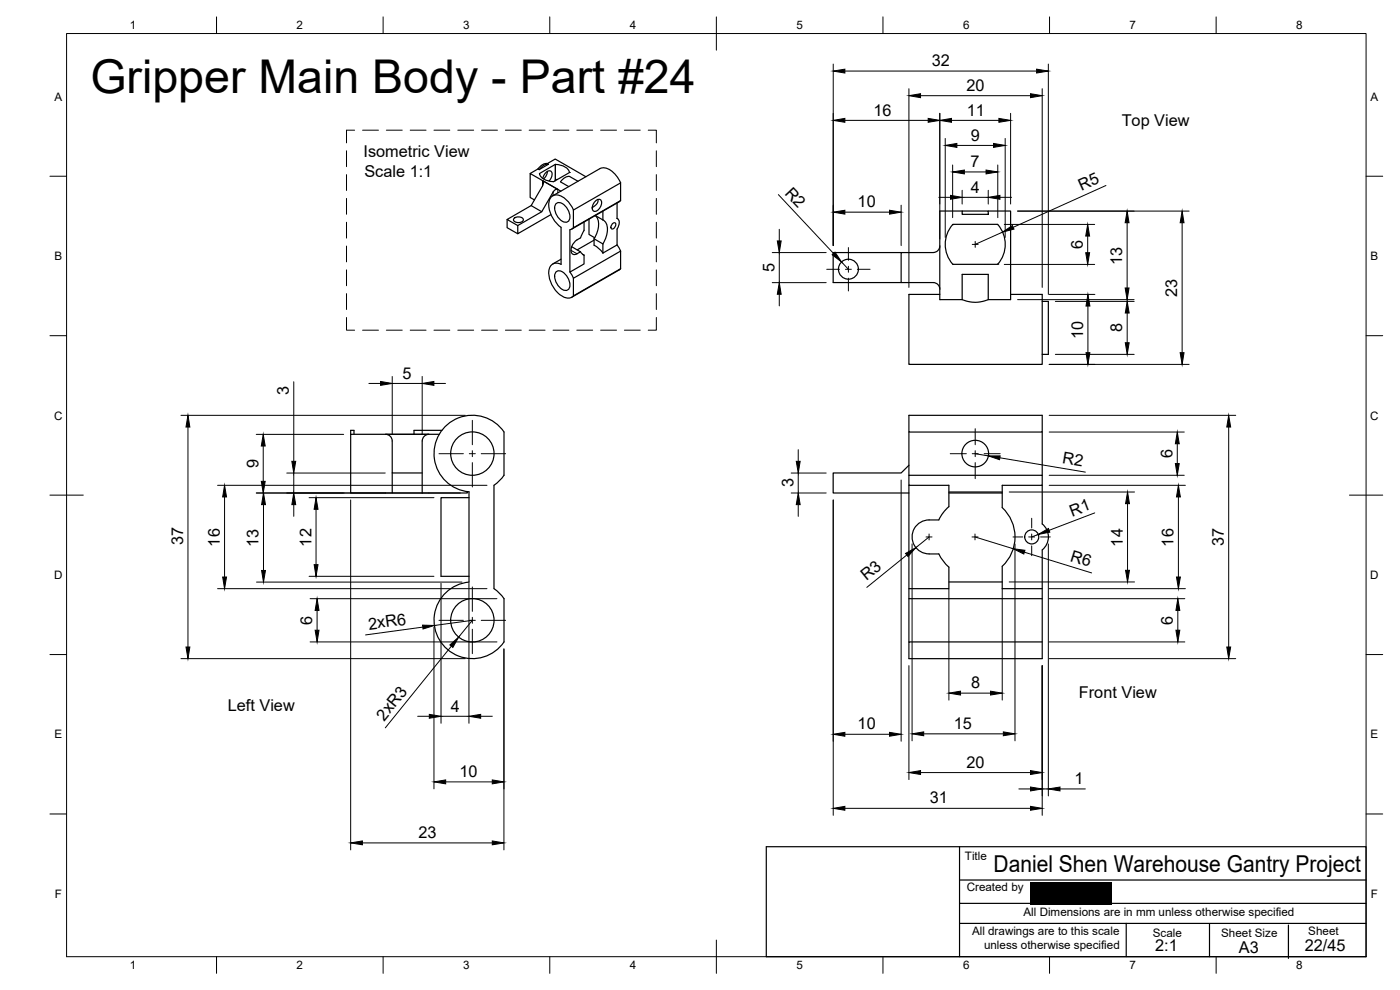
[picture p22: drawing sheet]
<svg xmlns="http://www.w3.org/2000/svg" width="420mm" height="297mm" viewBox="0 0 420 297" stroke-linecap="round" stroke-linejoin="round" font-family="sans-serif">
<defs><g id="words">
<text font-size="14" x="27.1" y="27.8">Gripper Main Body - Part #24</text>
<text font-size="7" x="298.2" y="261.7">Daniel Shen Warehouse Gantry Project</text>
<g font-size="4.9">
<text x="279.7" y="19.9">32</text>
<text x="290.1" y="27.2">20</text>
<text x="262.1" y="34.7">16</text>
<text x="290.1" y="34.7">11</text>
<text x="336.6" y="37.7">Top View</text>
<text x="109.1" y="47.1">Isometric View</text>
<text x="291.3" y="42.2">9</text>
<text x="109.4" y="53.1">Scale 1:1</text>
<text x="291.3" y="50.2">7</text>
<text x="235.3" y="58.2" transform="rotate(47 235.3 58.2)">R2</text>
<text x="291.4" y="57.8">4</text>
<text x="324.5" y="57.4" transform="rotate(-24 324.5 57.4)">R5</text>
<text x="257.4" y="62.2">10</text>
<text x="325" y="74.7" transform="rotate(-90 325 74.7)">6</text>
<text x="232.4" y="81.6" transform="rotate(-90 232.4 81.6)">5</text>
<text x="336.8" y="79.5" transform="rotate(-90 336.8 79.5)">13</text>
<text x="353.3" y="89" transform="rotate(-90 353.3 89)">23</text>
<text x="325" y="101.7" transform="rotate(-90 325 101.7)">10</text>
<text x="336.8" y="99.7" transform="rotate(-90 336.8 99.7)">8</text>
<text x="120.8" y="113.6">5</text>
<text x="86.7" y="118.4" transform="rotate(-90 86.7 118.4)">3</text>
<text x="351.9" y="137.5" transform="rotate(-90 351.9 137.5)">6</text>
<text x="77.5" y="140.5" transform="rotate(-90 77.5 140.5)">9</text>
<text x="318.7" y="139.1" transform="rotate(10 318.7 139.1)">R2</text>
<text x="238.1" y="146.3" transform="rotate(-90 238.1 146.3)">3</text>
<text x="321.7" y="155" transform="rotate(-21 321.7 155)">R1</text>
<text x="54.9" y="163.5" transform="rotate(-90 54.9 163.5)">37</text>
<text x="65.9" y="164" transform="rotate(-90 65.9 164)">16</text>
<text x="77.6" y="164.2" transform="rotate(-90 77.6 164.2)">13</text>
<text x="93.5" y="164" transform="rotate(-90 93.5 164)">12</text>
<text x="337" y="164" transform="rotate(-90 337 164)">14</text>
<text x="352.2" y="164" transform="rotate(-90 352.2 164)">16</text>
<text x="367.3" y="163.8" transform="rotate(-90 367.3 163.8)">37</text>
<text x="321" y="168.3" transform="rotate(17 321 168.3)">R6</text>
<text x="260" y="174.5" transform="rotate(-39 260 174.5)">R3</text>
<text x="93.7" y="187.5" transform="rotate(-90 93.7 187.5)">6</text>
<text x="110.7" y="188.9" transform="rotate(-8 110.7 188.9)">2xR6</text>
<text x="352" y="187.5" transform="rotate(-90 352 187.5)">6</text>
<text x="291.4" y="206.5">8</text>
<text x="323.8" y="209.3">Front View</text>
<text x="68.4" y="213.4">Left View</text>
<text x="135.3" y="213.5">4</text>
<text x="115.3" y="216.5" transform="rotate(-51 115.3 216.5)">2xR3</text>
<text x="257.4" y="218.8">10</text>
<text x="286.3" y="218.7">15</text>
<text x="137.9" y="233.1">10</text>
<text x="290.1" y="230.3">20</text>
<text x="322.5" y="235.3">1</text>
<text x="279" y="241.1">31</text>
<text x="125.6" y="251.4">23</text>
<text x="346.7" y="285.3">2:1</text>
<text x="371.8" y="286">A3</text>
<text x="391.6" y="285.2">22/45</text>
</g>
<g font-size="3.5">
<text x="39" y="8.8">1</text>
<text x="89" y="8.8">2</text>
<text x="139" y="8.8">3</text>
<text x="189" y="8.8">4</text>
<text x="239" y="8.8">5</text>
<text x="289" y="8.8">6</text>
<text x="339" y="8.8">7</text>
<text x="389" y="8.8">8</text>
<text x="16.3" y="30.2">A</text>
<text x="411.3" y="30.2">A</text>
<text x="16.3" y="78">B</text>
<text x="411.3" y="78">B</text>
<text x="16.2" y="125.9">C</text>
<text x="411.2" y="125.9">C</text>
<text x="16.2" y="173.7">D</text>
<text x="411.2" y="173.7">D</text>
<text x="16.3" y="221.6">E</text>
<text x="411.3" y="221.6">E</text>
<text x="289.6" y="258">Title</text>
<text x="16.4" y="269.4">F</text>
<text x="290.1" y="267.3">Created by</text>
<text x="411.4" y="269.4">F</text>
<text x="307.2" y="274.9">All Dimensions are in mm unless otherwise specified</text>
<text x="291.7" y="280.6">All drawings are to this scale</text>
<text x="346" y="281.2">Scale</text>
<text x="366.5" y="281">Sheet Size</text>
<text x="392.6" y="280.7">Sheet</text>
<text x="295.3" y="284.8">unless otherwise specified</text>
<text x="39" y="290.8">1</text>
<text x="89" y="290.8">2</text>
<text x="139" y="290.8">3</text>
<text x="189" y="290.8">4</text>
<text x="239" y="290.8">5</text>
<text x="289" y="290.8">6</text>
<text x="339" y="290.8">7</text>
<text x="389" y="290.8">8</text>
</g>
</g></defs>
<g fill="none" stroke="#000" stroke-width=".36">
<path d="M161.5 50.7l.3 .2M161.5 50.7l-2.4 1.4M161.9 52.1l4.7-2.8a4.3 4.3 0 0 1 4.3 2.5l-4.7 2.7a4 4 0 0 1-4.3-2.4zM162.9 53.5a2.19 2.19 0 0 1 2.4-2.1 2.17 2.17 0 0 1-.5 2.9M164.3 49.1l.3 .2-2.8 1.6M164.3 49.1l2.3-1.4 9.2 5.3M164.3 49.1l-1.4 .3-1.4 1.3M164.3 51.4l-.2 1-1 1.3M164.6 49.3l-1.4 .3-1.4 1.3M168.3 57.3l-9.2-5.2v7.2l1.3 .7M173.5 54.4l-2.5-1.5-1.4 .3-1.4 1.3 2.5 1.5M179.4 59.8l-.2 1.2-1.5 1.3"/>
<path d="M180 50.6l-14.1 8.2M180 50.6a4.6 4.6 0 0 1 5.2 2.4l1.1 1.9M186.2 54.9l-14.1 8.1M186.2 54.9v5.3M152.2 65.9v2.4l3.2 1.8M154.3 65.5a1.95 1.95 0 0 1 2.8 .3 1.67 1.67 0 0 1-2.8 .5zM159.4 61.7l-7.2 4.2 3.2 1.8M162.6 63.5l-3.2-1.8 3.6-6.3 .1-.8-.3-.4 4.6 2.6h-.6l-.5 .5-3.7 6.2-7.2 4.2v2.4l9.9-5.7M167 61a2.11 2.11 0 0 1 2.8 .9 3.7 3.7 0 0 1 .7 4.5 2.11 2.11 0 0 1-2.8-.9 3.7 3.7 0 0 1-.7-4.5zM168.4 77.8l-2.5 1.4M168.4 79.3a2.45 2.45 0 0 0-2.7 .1 2.45 2.45 0 0 0-1 2.5 8.4 8.4 0 0 0 5.3 7.5 2.15 2.15 0 0 0 2.1-.6M171 68.9v12.7l4.3-2.4v-2.6l-.4-.3"/>
<path d="M172.1 68.3l-1.1 .6M172.1 63a6.6 6.6 0 0 0-5.4-4.5 2.72 2.72 0 0 0-2 3.6 9.2 9.2 0 0 0 3.7 6.1v11.1M174.2 75.5l1.1 1.1M175.3 66.6v2.5a5.8 5.8 0 0 1-2.9 3.5 2.88 2.88 0 0 0-.6 3.6l.3 .2a2.65 2.65 0 0 0 2.1-.8l-2.6-1.6M176.8 65.8v4.5l1.7 1M178.3 71.7v1.9M178.3 71.7l2.6 1.5M178.3 72.1l-5.1 2.9M178.3 73.6l1.4 .9 1.3 1.4M178.8 60.3a1 1 0 0 1 1.3-.4 1 1 0 0 1 .4 1.4l-.6 1.3a1.08 1.08 0 0 1-1.2 .8 1.08 1.08 0 0 1-1-1l.2-.9zM180.9 66l-2.2-1.3a5.2 5.2 0 0 1 .1 6l-.5 1M180.9 63.4v2.6"/>
<path d="M180.9 73.2v2.7M180.9 66a4.3 4.3 0 0 1 .9 5.3l-.9 1.9M183.8 67.2l.8-.3a1.21 1.21 0 0 1-1 1.8l-.3-.5zM185.2 60.9l.1 4.7M185.2 65.5a2.18 2.18 0 0 1 0 3.2v4.8l-4.3 2.4M185.2 73.5l1.1 1.8M185.8 60.6l-14.2 8.1M186.2 60.2l-14.1 8.1v-5.3M186.2 75.3v5.3M186.2 75.3l-14.1 8.2M186.2 60.2l-.4 .4M270.4 75.8h-20.4v9h30.1a2 2 0 0 1 2 2"/>
<path d="M282.1 73.8a2 2 0 0 1-2 2h-9.7v9M285.9 67.4l13.4-.1a8.7 8.7 0 0 1 0 12h-13.2a8.9 8.9 0 0 1-.2-11.9zM288.8 63.3h-6.8v26.6h6.8l1.7 .6 1.9 .2 1.8-.1 2.4-.7h6.7v-26.6h-6.7M288.8 63.3h7.8v1h-7.8zM167 81.5a2.11 2.11 0 0 1 2.8 .9 3.7 3.7 0 0 1 .7 4.5 2.11 2.11 0 0 1-2.8-.9 3.7 3.7 0 0 1-.7-4.5zM171.1 81.6l1 1.9M172.1 83.5v5.3M186.2 80.6l-14.1 8.2M186.2 80.6l-14.6 8.6M282 88.3h-9.2v21h40v-21h-9.5M288.8 89.9v-7.6h7.8v7.6M312.8 90.4h1.8v15.9h-1.8"/>
<path d="M105.2 130.3v-1.2h1v1.2M117.7 132.3v9.6h9M126.7 132.3v15.6M126.7 132.3a2 2 0 0 1 2-2h-13a2 2 0 0 1 2 2M131.8 130.3h-26.6v17.6h12.5M132.6 129.1h-8.4v1.2M272.8 139.6l-2.4 2.3h-20.4v6h22.8M272.8 124.6h40v5h-40zM272.8 129.6v13M312.8 129.6v13M117.7 141.9v6h9M140.3 147.5v.4h-13.6"/>
<path d="M140.8 149.3h-8.4v23.6h8.4M151.3 142.6v-13a11.5 11.5 0 0 0-19.5 .7 11.5 11.5 0 0 0 9 17.3v27.1a11.5 11.5 0 0 0-9 17.2 11.5 11.5 0 0 0 19.5 .7v-13l-1.2-1.4-1.8-1.6v-31M151.3 142.6l-1.2 1.4-1.8 1.6M272.8 145.6v31h12v-6.4l-1.5-1.6-1.6-2.4a10.1 10.1 0 0 1-4.8-.4 5.1 5.1 0 0 1-3.1-5.7 5.1 5.1 0 0 1 5-4.1h2.9l1.1-1.9 2-2.1M284.8 152v-6.4h-12v-3h40v3h-12v6.7a12 12 0 0 1 0 17.6v6.7h12M284.8 147.9h16M284.8 147.6h16M312.8 145.6v11.6M312.8 157.2a5 5 0 0 1 0 7.8v32.6h-40v-5h40M272.8 176.6v3h40M272.8 179.6v13M284.8 174.6h16"/>
<path d="M230 254h180v33h-180zM288 254v33M288 277.1h122M288 264h122M288 271h21.1M333.6 271h76.4M338 277.1v9.9M363 277.2v9.8M386.7 277.5v10.1"/>
<circle cx="254.6" cy="80.8" r="3"/>
<circle cx="141.8" cy="136.1" r="6.5"/>
<circle cx="292.7" cy="136.1" r="4"/>
<circle cx="309.6" cy="161.1" r="2.11"/>
<circle cx="141.8" cy="186.1" r="6.5"/>
</g>
<g fill="#000">
<circle cx="285.9" cy="67.4" r=".18"/>
<circle cx="299.4" cy="79.3" r=".18"/>
</g>
<g fill="none" stroke="#000" stroke-width=".3">
<path d="M20 10.1h390v276.9h-390zM65 5.1v5M115 5.1v5M165 5.1v5M215 5.1v10M250.1 19.2v54.5M265 5.1v5M314.6 19.2v69.1M315 5.1v5M365 5.1v5M106.4 39.1h-2.4v3.8M108.8 39.1h4.8"/>
<path d="M116 39.1h4.7M123.1 39.1h4.8M130.2 39.1h4.8M137.4 39.1h4.8M144.5 39.1h4.8M151.7 39.1h4.7M158.8 39.1h4.8M166 39.1h4.7M173.1 39.1h4.8M180.3 39.1h4.7M187.4 39.1h4.8M194.5 39.1h2.5v3.8"/>
<path d="M253.6 21.3h57.5M253.6 36.1h25M272.8 26.6v59.6M276.3 28.7h33M282 34v37.7M285.6 36.1h14.2M303.3 34v27.2M312.8 26.6v59.6M15 52.9h5M104 45.2v4.8M104 52.4v4.8M104 59.5v4.8"/>
<path d="M161.9 52.1v.2M162.8 54.2v1.6M166 57.6v1.1M166.6 49.3l-.1 5M166.6 53.9v.3M166.7 49.3v4.6l.6-.1M167.4 56.8v1.1M170.9 51.8h.1M197 45.2v4.8M197 52.4v4.8M197 59.5v4.8M233.6 58.4l16.6 17.7"/>
<path d="M281.7 59.2h3.6M283.7 41.5v29.7M285.9 49.5v15.8M287.2 43.6h11M288.8 57.1v4.1M288.8 59.2h7.8M289.4 51.6h6.5M296.6 57.1v4.1M299.4 49.5v15.8M300.1 59.2h3.5M301.7 41.5v29.7M331.9 55.7l-27.8 12.5"/>
<path d="M410 52.9h5M104 66.7v4.7M104 73.8v4.8M171.4 75.1l1.8 1M197 66.7v4.7M197 73.8v4.8M231.8 75.8h16.1M233.9 68.8v3.5M233.9 75.8v9M252.6 78.6l2 2.2M253.6 63.7h13.4M254.6 74.3v3.8"/>
<path d="M254.6 79.9v1.8M270.4 61.6v12.1M291.8 73.3h1.8M292.7 72.4v1.8M300.9 69.6l-8.2 3.7M301.4 67.3h27.1M301.4 79.3h27.1M305.4 63.3h51.5M326.4 70.8v5M338.3 66.8v19.6M354.8 66.8v39M104 95.3v3.8h2.4"/>
<path d="M104 81v4.7M104 88.1v4.8M108.8 99.1h4.8M116 99.1h4.7M123.1 99.1h4.8M130.2 99.1h4.8M137.4 99.1h4.8M144.5 99.1h4.8M151.7 99.1h4.7M158.8 99.1h4.8M166 99.1h4.7M173.1 99.1h4.8"/>
<path d="M180.3 99.1h4.7M187.4 99.1h4.8M197 95.3v3.8h-2.5M197 81v4.7M197 88.1v4.8M231.8 84.8h16.1M233.9 88.3v3.5M248.1 80.8h3.8M253.7 80.8h1.8M254.6 83.5v3.8M257.3 80.8h3.8M305.4 89.9h35"/>
<path d="M314.9 88.3h13.7M316.7 90.4h23.7M326.5 91.8v14M338.3 93.9v8.9M15 100.7h5M88.2 114.5v23.9M110.7 115h3.5M117.7 113v17.2M117.7 115h9M126.7 113v17.2M130.2 115h3.5M314.9 109.3h42"/>
<path d="M316.7 106.3h23.7M410 100.7h5M54.3 124.6h85.3M56.4 128.1v66M76.9 130.3h26.2M79 133.8v10.6M131.7 136.1h7.4M140.8 136.1h1.8M141.8 126.1v7.3M141.8 135.2v1.8M141.8 138.8v7.3M144.4 136.1h7.3"/>
<path d="M239.6 134.9v3.5M285.2 136.1h4.8M291.8 136.1h1.8M292.7 128.6v4.8M292.7 135.2v1.8M292.7 138.8v4.8M292.7 136.1l3.9 .7M295.4 136.1h4.8M300.1 137.4l25.6 4.3M314.9 124.6h56M314.9 129.6h40.5M353.3 133.1v6"/>
<path d="M368.7 128.1v66M15 148.6h10M65.3 145.6h80.9M67.4 149.1v24M76.9 147.9h61.3M79.1 151.4v19.8M86.1 141.9h29.5M88.2 141.9v6M88.2 151.4v3.5M92.8 149.3h37.4M94.8 152.8v16.6M105.2 150v105"/>
<path d="M237.4 141.9h10.5M237.4 147.9h10.5M239.6 141.9v6M239.6 151.4v3.5M250.1 150v94.6M270.4 144v78.4M302.9 147.6h37.6M309.6 155.5v2.9M314.9 142.6h40.5M314.9 145.6h40.8M328.5 153.9l-13.6 5.2M338.4 151.1v20"/>
<path d="M353.7 149.1v24M405 148.6h10M65.3 176.6h80.9M77 174.7h61.6M92.8 172.9h37.4M93.1 179.6h56M132.4 175v42M140.7 175v42M141.8 176.1v7.3M272.1 166.5l-12 9.7M273.7 163.2v59.1M277.9 161.1h1.8"/>
<path d="M278.8 160.2v1.8M278.8 161.1l-4 3.2M284.8 176.7v33.4M291.7 161.1h1.8M292.6 160.2v1.8M292.6 161.1l11.5 3.5M300.8 176.7v33.4M302.9 174.6h37.6M304 161.1h2.9M304.6 163.2v59.1M307.4 165.7l20.2 6.2M308.7 161.1h1.8"/>
<path d="M309.6 160.2v1.8M309.6 163.8v2.9M311.6 160.4l-2 .7M312.3 161.1h2.9M314.6 163.2v75.6M314.9 176.6h40.8M314.9 179.6h40.7M15 196.4h5M54.3 197.6h85.3M93.1 192.6h56M95.2 183.1v6M126.9 188.2l-17.2 2.3"/>
<path d="M130.2 188.2v48.5M130.3 187.7l11.5-1.6-4.2 5.1M131.7 186.1h7.4M135.4 193.9l-19.8 24.5M140.8 186.1h1.8M141.8 185.2v1.8M141.8 188.8v7.3M144.4 186.1h7.3M151.2 194.7v60.3M272.8 199.7v34.2M312.8 199.7v44.9M314.9 197.6h56"/>
<path d="M314.9 192.6h40.7M353.5 183.1v6M410 196.4h5M125.3 214.9h3.5M132.4 214.9h8.3M144.3 214.9h3.4M288.3 208h9M133.8 234.6h13.9M253.6 220.3h13.4M276.3 231.8h33M277.2 220.2h23.9M305.8 236.7h3.5"/>
<path d="M312.8 236.7h1.8M318.1 236.7h7.6M15 244.2h5M108.8 252.9h38.9M253.6 242.5h55.7M410 244.2h5M65 287v5M115 287v5M165 287v5M215 282.1v9.9M265 287v5M315 287v5"/>
<path d="M365 287v5"/>
</g>
<g fill="#000" stroke="#000" stroke-width=".3">
<path d="M250.1 21.3l3.5-.5v1.1zM250.1 36.1l3.5-.6v1.2zM272.8 28.7l3.5-.6v1.2zM278.6 35.5l3.4 .6-3.4 .6zM282 36.1l3.6-.6v1.2zM299.8 35.5l3.5 .6-3.5 .6zM309.3 28.1l3.5 .6-3.5 .6zM311.1 20.8l3.5 .5-3.5 .6zM285.3 58.6l3.5 .6-3.5 .6zM283.7 43.6l3.5-.6v1.2zM285.9 51.6l3.5-.6v1.2zM295.9 51l3.5 .6-3.5 .6z"/>
<path d="M298.2 43l3.5 .6-3.5 .6zM296.6 59.2l3.5-.6v1.2zM233.3 72.3h1.1l-.5 3.5zM249.7 76.4l.9-.7 2 2.9zM250.1 63.7l3.5-.6v1.1zM267 63.1l3.4 .6-3.4 .5zM300.9 69.6l2.9-1.9 .5 1zM326.4 67.3l.6 3.5h-1.2zM325.8 75.8h1.2l-.6 3.5zM338.3 63.3l.5 3.5h-1.1zM354.8 63.3l.5 3.5h-1.1zM233.9 84.8l.5 3.5h-1.1z"/>
<path d="M326.5 88.3l.6 3.5h-1.2zM337.7 86.4h1.1l-.5 3.5zM338.3 90.4l.6 3.5h-1.2zM114.2 114.5l3.5 .5-3.5 .6zM126.7 115l3.5-.5v1.1zM325.9 105.8h1.2l-.6 3.5zM337.7 102.8h1.2l-.6 3.5zM354.2 105.8h1.1l-.5 3.5zM56.4 124.6l.6 3.5h-1.2zM79 130.3l.6 3.5h-1.2zM87.6 138.4h1.2l-.6 3.5zM239 138.4h1.1l-.5 3.5z"/>
<path d="M296.6 136.8h3.6l-.2 1.1zM353.3 129.6l.6 3.5h-1.2zM352.7 139.1h1.2l-.6 3.5zM368.7 124.6l.6 3.5h-1.1zM67.4 145.6l.6 3.5h-1.2zM78.4 144.4h1.2l-.6 3.5zM79.1 147.9l.6 3.5h-1.2zM88.2 147.9l.6 3.5h-1.2zM94.8 149.3l.6 3.5h-1.1zM239.6 147.9l.5 3.5h-1.1zM311.6 160.4l3-1.8 .5 1.1zM338.4 147.6l.6 3.5h-1.2z"/>
<path d="M353.7 145.6l.5 3.5h-1.1zM66.8 173.1h1.2l-.6 3.5zM78.5 171.2h1.2l-.6 3.5zM94.3 169.4h1.1l-.6 3.5zM271.8 166.1l3-1.8-2.3 2.7zM304.1 164.6l3.5 .5-.3 1.1zM337.8 171.1h1.2l-.6 3.5zM353.1 173.1h1.1l-.5 3.5zM55.8 194.1h1.2l-.6 3.5zM94.6 189.1h1.1l-.5 3.5zM95.2 179.6l.5 3.5h-1.1zM126.8 187.6l3.5 .1-3.3 1z"/>
<path d="M135 193.5l2.6-2.3-1.7 3.1zM353.5 179.6l.6 3.5h-1.2zM352.9 189.1h1.2l-.6 3.5zM368.2 194.1h1.1l-.6 3.5zM128.8 214.3l3.6 .6-3.6 .6zM140.7 214.9l3.6-.6v1.2zM250.1 220.3l3.5-.6v1.2zM267 219.7l3.4 .6-3.4 .6zM273.7 220.2l3.5-.6v1.2zM284.8 208l3.5-.6v1.1zM297.3 207.4l3.5 .6-3.5 .5zM301.1 219.6l3.5 .6-3.5 .6z"/>
<path d="M130.2 234.6l3.6-.6v1.2zM147.7 234l3.5 .6-3.5 .6zM272.8 231.8l3.5-.6v1.2zM309.3 231.2l3.5 .6-3.5 .6zM309.3 236.1l3.5 .6-3.5 .6zM314.6 236.7l3.5-.6v1.2zM105.2 252.9l3.6-.6v1.2zM147.7 252.3l3.5 .6-3.5 .6zM250.1 242.5l3.5-.6v1.2zM309.3 241.9l3.5 .6-3.5 .6z"/>
</g>
<path d="M309.1 264.6h24.5v6.7h-24.5z" fill-rule="evenodd" fill="#000"/>
<use href="#words"/>
</svg>
